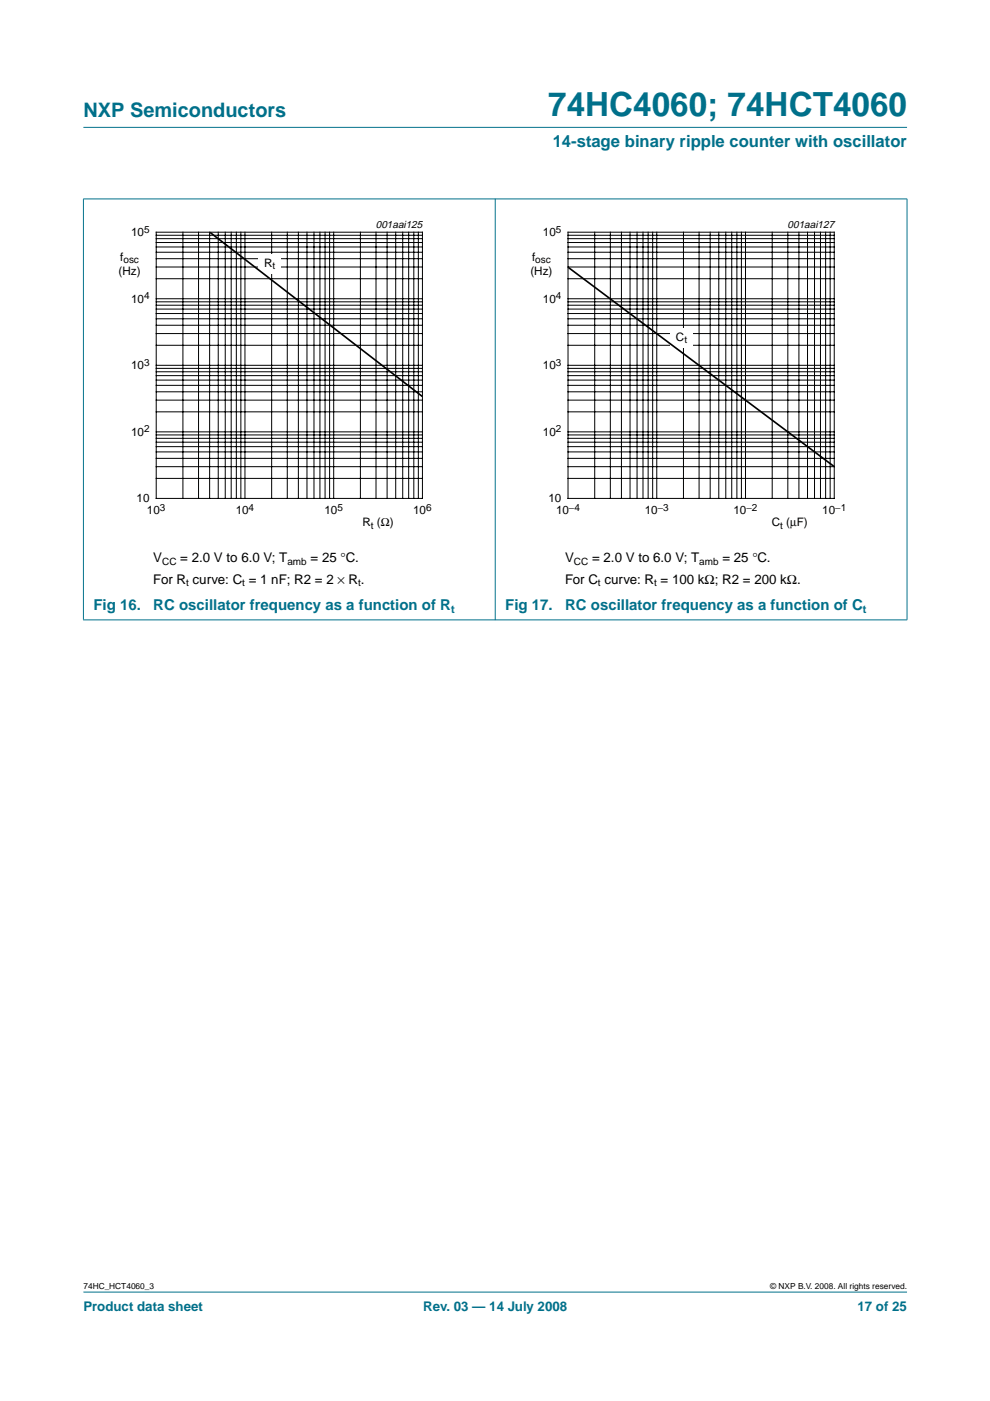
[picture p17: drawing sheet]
<svg xmlns="http://www.w3.org/2000/svg" width="210mm" height="297mm" viewBox="0 0 210 297" stroke-linecap="round" stroke-linejoin="round" font-family="sans-serif">
<defs><g id="words">
<text font-size="7.1" fill="#00708a" x="116.2" y="24.7">74HC4060; 74HCT4060</text>
<text font-size="4.2" fill="#00708a" x="17.7" y="24.9">NXP Semiconductors</text>
<text font-size="3.5" fill="#00708a" x="117.2" y="31.1">14-stage binary ripple counter with oscillator</text>
<g font-size="3.2" fill="#00708a">
<text x="19.8" y="129.3">Fig 16.</text>
<text x="32.5" y="129.3">RC oscillator frequency as a function of R</text>
<text x="107.1" y="129.3">Fig 17.</text>
<text x="119.8" y="129.3">RC oscillator frequency as a function of C</text>
</g>
<g font-size="2.8">
<text x="32.5" y="119.2">V</text>
<text x="38.2" y="119.2">= 2.0 V to 6.0 V; T</text>
<text x="65.8" y="119.2">= 25 °C.</text>
<text x="119.8" y="119.2">V</text>
<text x="125.5" y="119.2">= 2.0 V to 6.0 V; T</text>
<text x="153.2" y="119.2">= 25 °C.</text>
<text x="32.5" y="123.8">For R curve: C = 1 nF; R2 = 2 × R .</text>
<text x="119.8" y="123.8">For C curve: R = 100 kΩ; R2 = 200 kΩ.</text>
</g>
<g font-size="2.8" fill="#00708a">
<text x="17.7" y="278">Product data sheet</text>
<text x="89.7" y="278">Rev. 03 — 14 July 2008</text>
<text x="181.8" y="278">17 of 25</text>
</g>
<g font-size="2.5">
<text x="27.8" y="50.1">10</text>
<text x="115.1" y="50.1">10</text>
<text x="25.1" y="58.3">(Hz)</text>
<text x="25.5" y="55.3">f</text>
<text x="56" y="56.6">R</text>
<text x="112.5" y="58.3">(Hz)</text>
<text x="112.8" y="55.3">f</text>
<text x="27.8" y="64.2">10</text>
<text x="115.1" y="64.2">10</text>
<text x="143.3" y="72.2">C</text>
<text x="27.8" y="78.3">10</text>
<text x="115.1" y="78.3">10</text>
<text x="27.8" y="92.4">10</text>
<text x="115.1" y="92.4">10</text>
<text x="29" y="106.5">10</text>
<text x="116.3" y="106.5">10</text>
<text x="31.2" y="109.1">10</text>
<text x="50" y="109.1">10</text>
<text x="68.8" y="109.1">10</text>
<text x="76.9" y="111.6">R (Ω)</text>
<text x="87.6" y="109.1">10</text>
<text x="117.9" y="109.1">10</text>
<text x="136.7" y="109.1">10</text>
<text x="155.5" y="109.1">10</text>
<text x="163.7" y="111.6">C (µF)</text>
<text x="174.3" y="109.1">10</text>
</g>
<g font-size="2.4" fill="#00708a">
<text x="95.6" y="129.9">t</text>
<text x="182.9" y="129.9">t</text>
</g>
<g font-size="2.2">
<text x="79.7" y="48.4">001aai125</text>
<text x="167" y="48.4">001aai127</text>
</g>
<g font-size="2.1">
<text x="30.5" y="49.3">5</text>
<text x="117.8" y="49.3">5</text>
<text x="26.2" y="55.8">osc</text>
<text x="57.8" y="57.1">t</text>
<text x="113.5" y="55.8">osc</text>
<text x="30.5" y="63.4">4</text>
<text x="117.8" y="63.4">4</text>
<text x="30.5" y="77.6">3</text>
<text x="117.8" y="77.6">3</text>
<text x="145.1" y="72.7">t</text>
<text x="30.5" y="91.7">2</text>
<text x="117.8" y="91.7">2</text>
<text x="33.9" y="108.3">3</text>
<text x="52.7" y="108.3">4</text>
<text x="71.5" y="108.3">5</text>
<text x="78.6" y="112.1">t</text>
<text x="90.4" y="108.3">6</text>
<text x="120.6" y="108.3">−4</text>
<text x="139.5" y="108.3">−3</text>
<text x="158.3" y="108.3">−2</text>
<text x="165.4" y="112.1">t</text>
<text x="177.1" y="108.3">−1</text>
<text x="34.4" y="119.7">CC</text>
<text x="60.9" y="119.7">amb</text>
<text x="121.7" y="119.7">CC</text>
<text x="148.3" y="119.7">amb</text>
<text x="39.5" y="124.3">t</text>
<text x="51.4" y="124.3">t</text>
<text x="75.9" y="124.3">t</text>
<text x="126.8" y="124.3">t</text>
<text x="138.7" y="124.3">t</text>
</g>
<g font-size="1.8">
<text x="17.7" y="273.4">74HC_HCT4060_3</text>
<text x="163.3" y="273.4">© NXP B.V. 2008. All rights reserved.</text>
</g>
</g></defs>
<g fill="#00708a" stroke="#00708a" stroke-width=".21">
<path d="M17.7 273.9h174.6z"/>
<path d="M17.7 27h174.6z"/>
<path d="M17.7 42.2v89.2z"/>
<path d="M105 42.1v89.4z"/>
<path d="M192.3 42.2v89.2z"/>
<path d="M17.6 42.2h174.8z"/>
<path d="M17.6 131.4h174.8z"/>
</g>
<path d="M20.4 46.4h81.9v66.3h-81.9z" fill="none" stroke="#fff" stroke-width=".21"/>
<g fill="none" stroke="#000" stroke-width=".21">
<path d="M33.1 49.2h56.5v56.5h-56.5zM33.1 59.1h56.5M33.1 56.6h56.5M33.1 54.8h56.5M33.1 53.5h56.5M33.1 52.4h56.5M33.1 51.4h56.5M33.1 50.6h56.5M33.1 49.9h56.5M38.8 49.2v56.5M42.1 49.2v56.5M44.4 49.2v56.5"/>
<path d="M46.3 49.2v56.5M47.8 49.2v56.5M49 49.2v56.5M50.1 49.2v56.5M51.1 49.2v56.5M51.9 49.2v56.5M57.6 49.2v56.5M60.9 49.2v56.5M63.3 49.2v56.5M65.1 49.2v56.5M66.6 49.2v56.5M67.8 49.2v56.5"/>
<path d="M68.9 49.2v56.5M69.9 49.2v56.5M70.8 49.2v56.5M76.4 49.2v56.5M79.7 49.2v56.5M82.1 49.2v56.5M83.9 49.2v56.5M85.4 49.2v56.5M86.6 49.2v56.5M87.7 49.2v56.5M88.7 49.2v56.5M33.1 79.6h56.5"/>
<path d="M33.1 78.8h56.5M33.1 78.1h56.5M33.1 77.5h56.5M33.1 73.2h56.5M33.1 70.7h56.5M33.1 69h56.5M33.1 67.6h56.5M33.1 66.5h56.5M33.1 65.5h56.5M33.1 64.7h56.5M33.1 64h56.5M33.1 63.3h56.5"/>
<path d="M33.1 98.9h56.5M33.1 97.2h56.5M33.1 95.8h56.5M33.1 94.7h56.5M33.1 93.8h56.5M33.1 92.9h56.5M33.1 92.2h56.5M33.1 91.6h56.5M33.1 87.3h56.5M33.1 84.8h56.5M33.1 83.1h56.5M33.1 81.7h56.5"/>
<path d="M33.1 80.6h56.5M33.1 101.4h56.5"/>
</g>
<path d="M54.8 53.8h4.8v4.3h-4.8z" fill="#fff"/>
<path d="M44.5 49.3l45 34.8" fill="none" stroke="#000" stroke-width=".35"/>
<path d="M107.7 46.4h81.9v66.3h-81.9z" fill="none" stroke="#fff" stroke-width=".21"/>
<g fill="none" stroke="#000" stroke-width=".21">
<path d="M120.4 49.2h56.5v56.5h-56.5zM120.4 59.1h56.5M120.4 56.6h56.5M120.4 54.8h56.5M120.4 53.5h56.5M120.4 52.4h56.5M120.4 51.4h56.5M120.4 50.6h56.5M120.4 49.9h56.5M126.1 49.2v56.5M129.4 49.2v56.5M131.8 49.2v56.5"/>
<path d="M133.6 49.2v56.5M135.1 49.2v56.5M136.3 49.2v56.5M137.4 49.2v56.5M138.4 49.2v56.5M139.2 49.2v56.5M144.9 49.2v56.5M148.2 49.2v56.5M150.6 49.2v56.5M152.4 49.2v56.5M153.9 49.2v56.5M155.1 49.2v56.5"/>
<path d="M156.2 49.2v56.5M157.2 49.2v56.5M158.1 49.2v56.5M163.7 49.2v56.5M167 49.2v56.5M169.4 49.2v56.5M171.2 49.2v56.5M172.7 49.2v56.5M174 49.2v56.5M175.1 49.2v56.5M176 49.2v56.5M120.4 79.6h56.5"/>
<path d="M120.4 78.8h56.5M120.4 78.1h56.5M120.4 77.5h56.5M120.4 73.2h56.5M120.4 70.7h56.5M120.4 69h56.5M120.4 67.6h56.5M120.4 66.5h56.5M120.4 65.5h56.5M120.4 64.7h56.5M120.4 64h56.5M120.4 63.3h56.5"/>
<path d="M120.4 98.9h56.5M120.4 97.2h56.5M120.4 95.8h56.5M120.4 94.7h56.5M120.4 93.8h56.5M120.4 92.9h56.5M120.4 92.2h56.5M120.4 91.6h56.5M120.4 87.3h56.5M120.4 84.8h56.5M120.4 83.1h56.5M120.4 81.7h56.5"/>
<path d="M120.4 80.6h56.5M120.4 101.4h56.5"/>
</g>
<path d="M142.1 69.5h4.8v4.2h-4.8z" fill="#fff"/>
<path d="M120.5 56.7l56.4 42.2" fill="none" stroke="#000" stroke-width=".35"/>
<use href="#words"/>
</svg>
